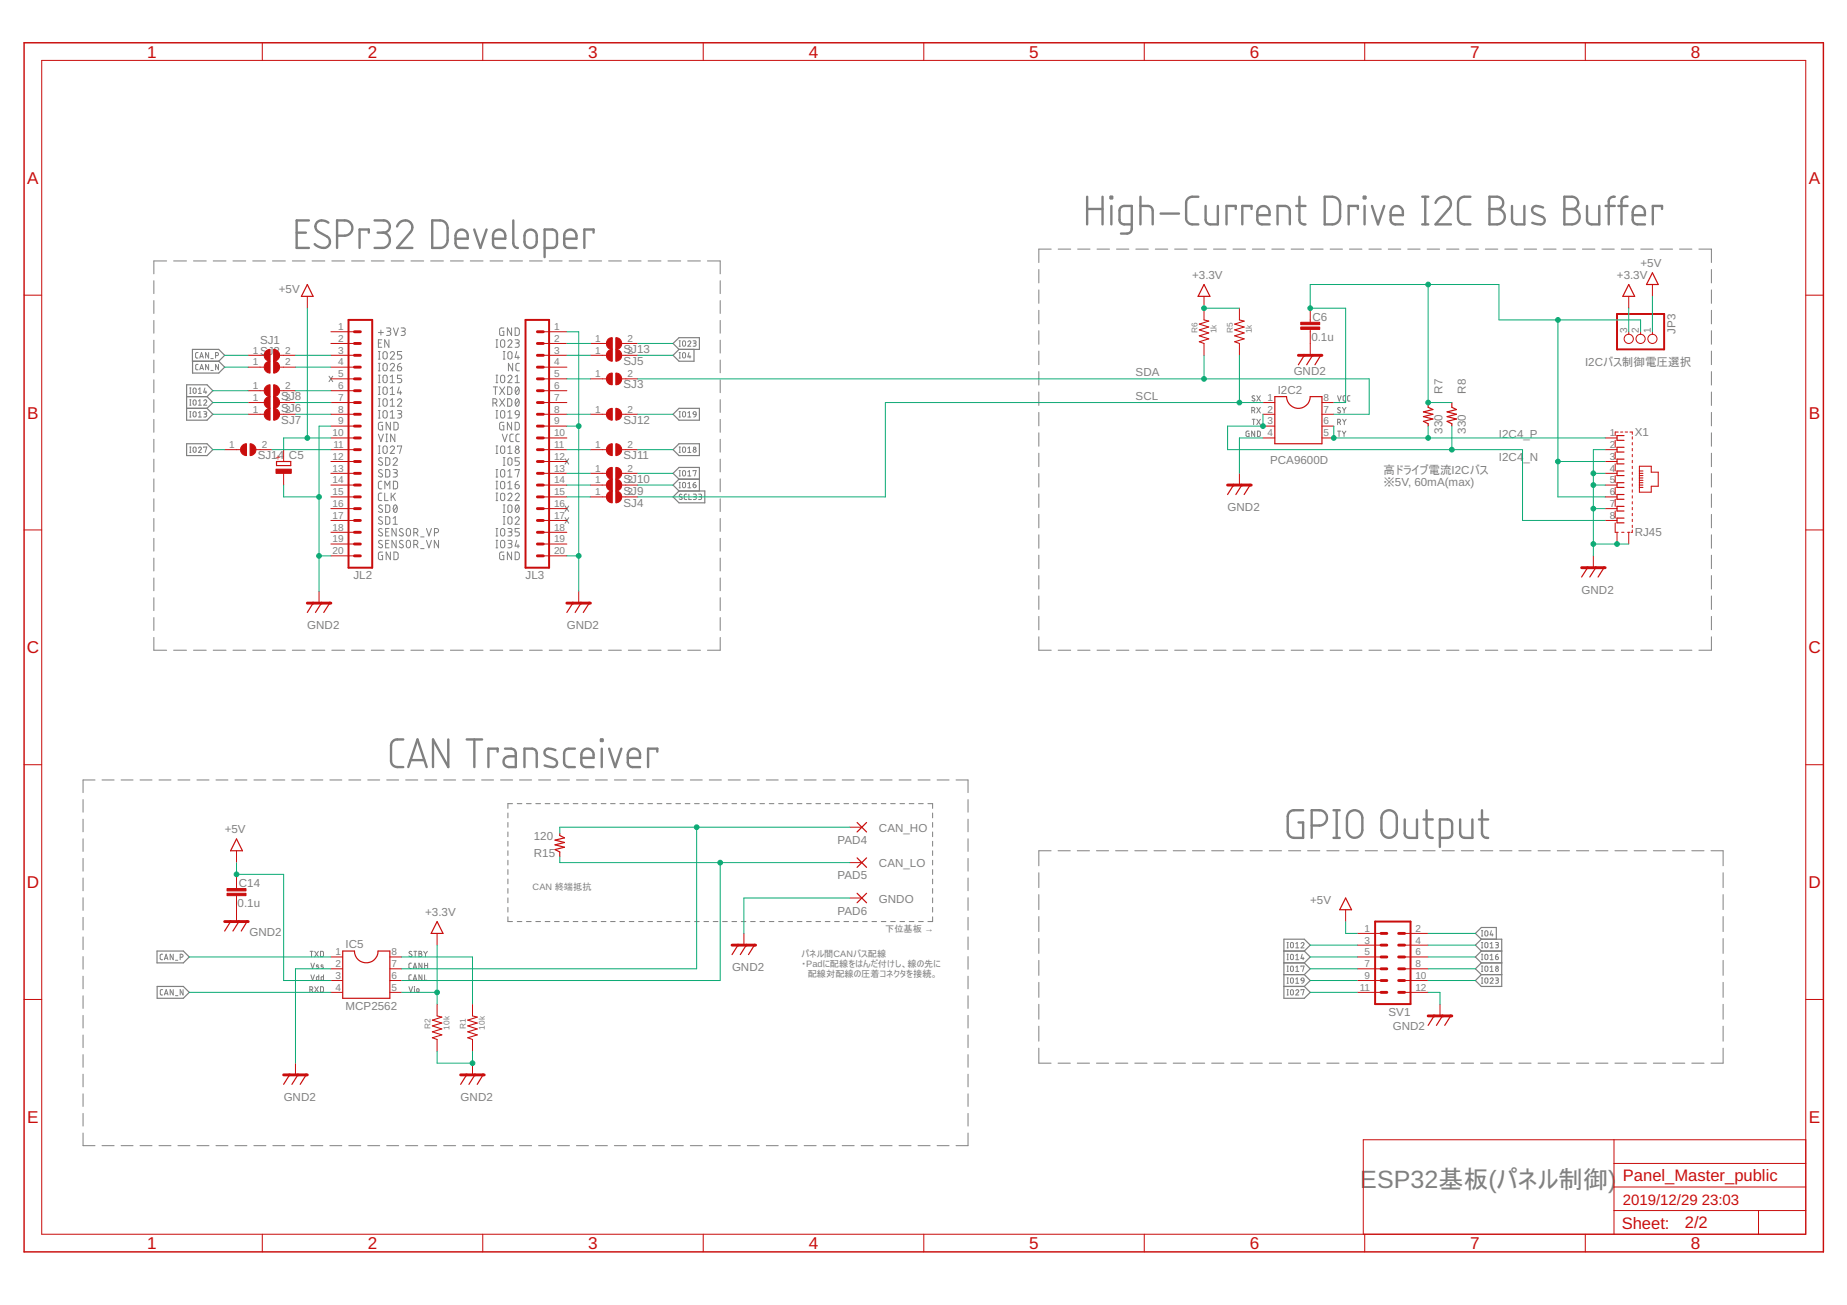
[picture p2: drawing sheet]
<svg xmlns="http://www.w3.org/2000/svg" width="297mm" height="210mm" viewBox="0 0 297 210" stroke-linecap="round" stroke-linejoin="round" font-family="sans-serif">
<defs><g id="words">
<text font-size="4" fill="#808080" x="218.8" y="191">ESP32基板(パネル制御)</text>
<g font-size="2.8" fill="#c90d0c">
<text x="23.7" y="9.3">1</text>
<text x="59.1" y="9.3">2</text>
<text x="94.6" y="9.3">3</text>
<text x="130.1" y="9.3">4</text>
<text x="165.5" y="9.3">5</text>
<text x="201" y="9.3">6</text>
<text x="236.5" y="9.3">7</text>
<text x="271.9" y="9.3">8</text>
<text x="4.4" y="29.6">A</text>
<text x="290.9" y="29.6">A</text>
<text x="4.4" y="67.3">B</text>
<text x="290.9" y="67.3">B</text>
<text x="4.3" y="105.1">C</text>
<text x="290.8" y="105.1">C</text>
<text x="4.3" y="142.8">D</text>
<text x="290.8" y="142.8">D</text>
<text x="4.4" y="180.6">E</text>
<text x="290.9" y="180.6">E</text>
<text x="23.7" y="200.9">1</text>
<text x="59.1" y="200.9">2</text>
<text x="94.6" y="200.9">3</text>
<text x="130.1" y="200.9">4</text>
<text x="165.5" y="200.9">5</text>
<text x="201" y="200.9">6</text>
<text x="236.5" y="200.9">7</text>
<text x="271.9" y="200.9">8</text>
</g>
<g font-size="2.7" fill="#c90d0c">
<text x="261" y="190">Panel_Master_public</text>
<text x="260.8" y="197.7">Sheet:</text>
<text x="271" y="197.6">2/2</text>
</g>
<g font-size="2.4" fill="#c90d0c">
<text x="261" y="193.8">2019/12/29</text>
<text x="273.7" y="193.8">23:03</text>
</g>
<g font-size="1.9" fill="#808080">
<text x="44.9" y="47.1">+5V</text>
<text x="191.7" y="44.8">+3.3V</text>
<text x="260" y="44.8">+3.3V</text>
<text x="263.8" y="42.9">+5V</text>
<text x="211.1" y="51.6">C6</text>
<text x="269.4" y="53.7" transform="rotate(-90 269.4 53.7)">JP3</text>
<text x="41.8" y="55.3">SJ1</text>
<text x="41.8" y="57.2">SJ2</text>
<text x="100.3" y="58.7">SJ5</text>
<text x="100.3" y="56.8">SJ13</text>
<text x="210.9" y="54.8">0.1u</text>
<text x="254.9" y="58.9">I2Cバス制御電圧選択</text>
<text x="45.2" y="64.4">SJ8</text>
<text x="100.3" y="62.5">SJ3</text>
<text x="182.6" y="60.5">SDA</text>
<text x="182.6" y="64.3">SCL</text>
<text x="205.5" y="63.3">I2C2</text>
<text x="208.1" y="60.4">GND2</text>
<text x="232" y="63.3" transform="rotate(-90 232 63.3)">R7</text>
<text x="235.8" y="63.3" transform="rotate(-90 235.8 63.3)">R8</text>
<text x="45.2" y="66.3">SJ6</text>
<text x="45.2" y="68.2">SJ7</text>
<text x="100.3" y="68.2">SJ12</text>
<text x="232" y="69.8" transform="rotate(-90 232 69.8)">330</text>
<text x="235.8" y="69.8" transform="rotate(-90 235.8 69.8)">330</text>
<text x="241.1" y="70.4">I2C4_P</text>
<text x="262.9" y="70.1">X1</text>
<text x="41.4" y="73.8">SJ14 C5</text>
<text x="100.3" y="77.6">SJ10</text>
<text x="100.3" y="73.8">SJ11</text>
<text x="204.3" y="74.7">PCA9600D</text>
<text x="222.5" y="76.2">高ドライブ電流I2Cバス</text>
<text x="241.1" y="74.2">I2C4</text>
<text x="245" y="74.2">_N</text>
<text x="100.3" y="81.6">SJ4</text>
<text x="100.3" y="79.5">SJ9</text>
<text x="197.4" y="82.2">GND2</text>
<text x="222.5" y="78.2">※5V, 60mA(max)</text>
<text x="262.9" y="86.2">RJ45</text>
<text x="56.8" y="93.2">JL2</text>
<text x="84.5" y="93.2">JL3</text>
<text x="254.4" y="95.5">GND2</text>
<text x="49.4" y="101.2">GND2</text>
<text x="91.2" y="101.2">GND2</text>
<text x="36.1" y="134">+5V</text>
<text x="85.8" y="135.1">120</text>
<text x="85.8" y="137.8">R15</text>
<text x="134.7" y="135.8">PAD4</text>
<text x="141.4" y="133.8">CAN_HO</text>
<text x="38.4" y="142.6">C14</text>
<text x="134.7" y="141.5">PAD5</text>
<text x="141.4" y="139.5">CAN_LO</text>
<text x="38.2" y="145.9">0.1u</text>
<text x="68.4" y="147.3">+3.3V</text>
<text x="134.7" y="147.2">PAD6</text>
<text x="141.4" y="145.2">GNDO</text>
<text x="210.7" y="145.4">+5V</text>
<text x="40.1" y="150.5">GND2</text>
<text x="55.6" y="152.5">IC5</text>
<text x="117.7" y="156.2">GND2</text>
<text x="55.6" y="162.5">MCP2562</text>
<text x="223.3" y="163.4">SV1</text>
<text x="224" y="165.7">GND2</text>
<text x="45.6" y="177.1">GND2</text>
<text x="74.1" y="177.1">GND2</text>
</g>
<g font-size="1.6" fill="#808080">
<text x="54.4" y="53.1">1</text>
<text x="89.1" y="53.1">1</text>
<text x="261.7" y="53.5" transform="rotate(-90 261.7 53.5)">3</text>
<text x="263.6" y="53.5" transform="rotate(-90 263.6 53.5)">2</text>
<text x="265.5" y="53.5" transform="rotate(-90 265.5 53.5)">1</text>
<text x="40.7" y="56.9">1</text>
<text x="40.7" y="58.8">1</text>
<text x="45.9" y="56.9">2</text>
<text x="45.9" y="58.8">2</text>
<text x="54.4" y="55">2</text>
<text x="54.4" y="56.9">3</text>
<text x="54.4" y="58.8">4</text>
<text x="89.1" y="55">2</text>
<text x="89.1" y="56.9">3</text>
<text x="89.1" y="58.8">4</text>
<text x="95.7" y="56.9">1</text>
<text x="95.7" y="55">1</text>
<text x="100.9" y="56.9">2</text>
<text x="100.9" y="55">2</text>
<text x="40.7" y="64.5">1</text>
<text x="40.7" y="62.6">1</text>
<text x="45.9" y="64.5">2</text>
<text x="45.9" y="62.6">2</text>
<text x="54.4" y="60.7">5</text>
<text x="54.4" y="62.6">6</text>
<text x="54.4" y="64.5">7</text>
<text x="89.1" y="60.7">5</text>
<text x="89.1" y="62.6">6</text>
<text x="89.1" y="64.5">7</text>
<text x="95.7" y="60.7">1</text>
<text x="100.9" y="60.7">2</text>
<text x="203.9" y="64.5">1</text>
<text x="212.9" y="64.5">8</text>
<text x="40.7" y="66.4">1</text>
<text x="45.9" y="66.4">2</text>
<text x="53.5" y="70.2">10</text>
<text x="54.4" y="66.4">8</text>
<text x="54.4" y="68.3">9</text>
<text x="89.1" y="66.4">8</text>
<text x="89.1" y="68.3">9</text>
<text x="89.1" y="70.2">10</text>
<text x="95.7" y="66.4">1</text>
<text x="100.9" y="66.4">2</text>
<text x="203.9" y="66.4">2</text>
<text x="203.9" y="68.3">3</text>
<text x="203.9" y="70.2">4</text>
<text x="212.9" y="70.2">5</text>
<text x="212.9" y="68.3">6</text>
<text x="212.9" y="66.4">7</text>
<text x="258.9" y="70.2">1</text>
<text x="36.9" y="72.1">1</text>
<text x="42.1" y="72.1">2</text>
<text x="53.5" y="74">12</text>
<text x="53.5" y="75.9">13</text>
<text x="53.5" y="77.8">14</text>
<text x="53.6" y="72.1">11</text>
<text x="89.1" y="72.1">11</text>
<text x="89.1" y="74">12</text>
<text x="89.1" y="75.9">13</text>
<text x="89.1" y="77.8">14</text>
<text x="95.7" y="77.8">1</text>
<text x="95.7" y="75.9">1</text>
<text x="95.7" y="72.1">1</text>
<text x="100.9" y="77.8">2</text>
<text x="100.9" y="75.9">2</text>
<text x="100.9" y="72.1">2</text>
<text x="258.9" y="72.1">2</text>
<text x="258.9" y="74">3</text>
<text x="258.9" y="75.9">4</text>
<text x="258.9" y="77.8">5</text>
<text x="53.5" y="79.7">15</text>
<text x="53.5" y="81.6">16</text>
<text x="53.5" y="83.5">17</text>
<text x="89.1" y="79.7">15</text>
<text x="89.1" y="81.6">16</text>
<text x="89.1" y="83.5">17</text>
<text x="95.7" y="79.7">1</text>
<text x="100.9" y="79.7">2</text>
<text x="258.9" y="79.7">6</text>
<text x="258.9" y="81.6">7</text>
<text x="258.9" y="83.5">8</text>
<text x="53.5" y="85.3">18</text>
<text x="53.5" y="87.2">19</text>
<text x="53.5" y="89.1">20</text>
<text x="89.1" y="85.3">18</text>
<text x="89.1" y="87.2">19</text>
<text x="89.1" y="89.1">20</text>
<text x="219.5" y="149.9">1</text>
<text x="227.6" y="149.9">2</text>
<text x="54" y="153.7">1</text>
<text x="54" y="155.6">2</text>
<text x="63" y="155.6">7</text>
<text x="63" y="153.7">8</text>
<text x="219.5" y="151.8">3</text>
<text x="219.5" y="153.7">5</text>
<text x="219.5" y="155.6">7</text>
<text x="227.6" y="151.8">4</text>
<text x="227.6" y="153.7">6</text>
<text x="227.6" y="155.6">8</text>
<text x="54" y="157.5">3</text>
<text x="54" y="159.3">4</text>
<text x="63" y="159.3">5</text>
<text x="63" y="157.5">6</text>
<text x="218.7" y="159.3">11</text>
<text x="219.5" y="157.5">9</text>
<text x="227.6" y="157.5">10</text>
<text x="227.6" y="159.3">12</text>
</g>
<g font-size="1.5" fill="#808080">
<text x="85.7" y="143.1">CAN 終端抵抗</text>
<text x="142.4" y="149.9">下位基板 →</text>
<text x="128.9" y="154">パネル間CANバス配線</text>
<text x="128.9" y="155.6">・Padに配線をはんだ付けし、線の先に</text>
<text x="129.9" y="157.1">配線対配線の圧着コネクタを接続。</text>
</g>
<g font-size="1.3" fill="#808080">
<text x="192.6" y="53.5" transform="rotate(-90 192.6 53.5)">R6</text>
<text x="195.6" y="53.6" transform="rotate(-90 195.6 53.6)">1k</text>
<text x="198.3" y="53.5" transform="rotate(-90 198.3 53.5)">R5</text>
<text x="201.3" y="53.6" transform="rotate(-90 201.3 53.6)">1k</text>
<text x="69.2" y="165.5" transform="rotate(-90 69.2 165.5)">R2</text>
<text x="72.3" y="165.6" transform="rotate(-90 72.3 165.6)">10k</text>
<text x="74.9" y="165.5" transform="rotate(-90 74.9 165.5)">R1</text>
<text x="78" y="165.6" transform="rotate(-90 78 165.6)">10k</text>
</g>
<text font-size="1.3" fill="#c90d0c" x="45.2" y="73.9" transform="rotate(-90 45.2 73.9)">+</text>
</g></defs>
<g fill="none" stroke="#808080" stroke-width=".38">
<path d="M47.7 37.4h1.5M49.7 35.5h-2v4.4h2M52.8 35.8a1.19 1.19 0 0 0-1.2-.4 1.19 1.19 0 0 0-.9 1 1.05 1.05 0 0 0 .5 .9l1.4 .7a1.04 1.04 0 0 1 .3 1.5 1.04 1.04 0 0 1-1.5 .3l-.8-.5M54.2 37.9a2.38 2.38 0 0 0 2.1-.3 1.22 1.22 0 0 0 .3-1.4 1.22 1.22 0 0 0-1.2-.7h-1.2v4.4M59.3 37.4v-.5h-1.5v3M60.2 35.5h1.5a.98 .98 0 0 1 1 .9 .98 .98 0 0 1-1 1h-1M61.5 37.4a1.23 1.23 0 0 1 1.2 1.3 1.23 1.23 0 0 1-1.2 1.2h-1.3M63.9 36.4a1.21 1.21 0 0 1 1.6-.9 1.21 1.21 0 0 1 .6 1.7l-2.2 2.7h2.4M69.5 35.5a2.42 2.42 0 0 1 2 .2l.4 .5 .1 .5v2l-.1 .5a1.16 1.16 0 0 1-1.1 .7h-1.3zM73.3 38.4h1.9a1.06 1.06 0 0 0-.3-1.2 1.06 1.06 0 0 0-1.3 0l-.2 .2a3 3 0 0 0-.1 2 .71 .71 0 0 0 .7 .5h1.2M76.3 36.9l1 3 1-3M79.3 38.4h2a1.05 1.05 0 0 0-.5-1.3 1.05 1.05 0 0 0-1.4 .3 3.5 3.5 0 0 0-.1 2 .71 .71 0 0 0 .7 .5h1.3"/>
<path d="M82.5 35.5v3.6a.74 .74 0 0 0 .8 .8M84.7 37.2a.99 .99 0 0 1 1-.2 .99 .99 0 0 1 .6 .9 1.74 1.74 0 0 1-.3 1.7 .99 .99 0 0 1-1.1 .2 .99 .99 0 0 1-.6-.9 1.74 1.74 0 0 1 .4-1.7zM87.6 39.9h1.2a.73 .73 0 0 0 .8-.8v-1.4a.77 .77 0 0 0-.8-.8h-1.2v4.5M90.7 38.4h2a1.05 1.05 0 0 0-.6-1.4 1.05 1.05 0 0 0-1.3 .6l-.1 1.5a.7 .7 0 0 0 .8 .8h1.2M95.5 37.4v-.5h-1.5v3M174.8 31.6v4.5M174.8 33.6h2.5M177.3 31.6v4.5M178.6 31.6h.3v.3h-.3zM178.7 33.1v3M182 36.1h-1.2a.74 .74 0 0 1-.8-.8v-1.4a.73 .73 0 0 1 .8-.8h1.2v3.7a.74 .74 0 0 1-.7 .8h-1M183.4 33.1h1.2a.74 .74 0 0 1 .8 .8v2.2"/>
<path d="M183.4 31.6v4.5M186.6 34.4h3M192.7 31.6a1.75 1.75 0 0 0-1.6 .3l-.3 .5v2.7a1.01 1.01 0 0 0 .9 1h1M193.9 33.1v2.2a.74 .74 0 0 0 .7 .8h1.3v-3M198.7 33.6v-.5h-1.4v3M201.3 33.6v-.5h-1.5v3M202.2 34.6h2a1.06 1.06 0 0 0-.4-1.2 1.06 1.06 0 0 0-1.3 0l-.1 .2a3.3 3.3 0 0 0-.2 2 .73 .73 0 0 0 .7 .5h1.3M205.5 36.1v-3h1.2a.77 .77 0 0 1 .7 .8v2.2M208.5 33.1h1.5M209 31.6v3.7a.79 .79 0 0 0 1 .8M213 31.6a2.6 2.6 0 0 1 2.1 .3 1.25 1.25 0 0 1 .4 1v2.2a1.23 1.23 0 0 1-1.2 1h-1.3zM218.4 33.6v-.5h-1.5v3"/>
<path d="M219.3 31.6h.3v.3h-.3zM219.5 33.1v3M220.6 33.1l1 3 1-3M223.6 34.6h2a1.06 1.06 0 0 0-.3-1.2 1.06 1.06 0 0 0-1.3 0l-.2 .2a3 3 0 0 0-.1 2 .79 .79 0 0 0 .7 .5h1.2M228.7 31.6h1M228.7 36.1h1M229.2 31.6v4.5M230.9 32.6a1.24 1.24 0 0 1 1.4-1 1.24 1.24 0 0 1 1 1.4l-.2 .4-2.2 2.7h2.4M236.5 31.6a1.84 1.84 0 0 0-1.7 .3l-.3 .7v2.5a1.01 1.01 0 0 0 1 1h1M239.5 31.6h1.3a.98 .98 0 0 1 1 1 .98 .98 0 0 1-1 1 1.24 1.24 0 0 1 1.2 1.3 1.24 1.24 0 0 1-1.2 1.2h-1.3zM239.5 33.6h1.3M243.2 33.1v2.2a.74 .74 0 0 0 .7 .8h1.3v-3"/>
<path d="M248.2 33.4l-.4-.1a1.04 1.04 0 0 0-1.3 .1 .62 .62 0 0 0 .3 1l1.2 .5a.64 .64 0 0 1 .4 .7 .64 .64 0 0 1-.6 .5l-1.4-.3M251.6 31.6h1.2a.98 .98 0 0 1 1 1 .98 .98 0 0 1-1 1 1.24 1.24 0 0 1 1.2 1.3 1.24 1.24 0 0 1-1.2 1.2h-1.2zM251.6 33.6h1.2M255.2 33.1v2.2a.7 .7 0 0 0 .8 .8h1.2v-3M258.2 33.1h1.5M259.7 31.6a.79 .79 0 0 0-1 .8v3.7M260.3 33.1h1.4M261.7 31.6a.79 .79 0 0 0-.9 .8v3.7M262.6 34.6h1.9a1.06 1.06 0 0 0-.3-1.2 1.06 1.06 0 0 0-1.3 0l-.2 .2a3.3 3.3 0 0 0-.1 2 .73 .73 0 0 0 .7 .5h1.2M267.3 33.6v-.5h-1.5v3M64.9 118.9h-1a1.01 1.01 0 0 0-1 1v2.5a1.01 1.01 0 0 0 1 1h1M72.1 118.9v4.5l-2.5-4.5v4.5"/>
<path d="M75.1 118.9h2.4M76.3 118.9v4.5M96.6 118.9h.3v.3h-.3zM65.7 123.4l1.4-4.5 1.5 4.5M66 122.3h2.2M80 120.9v-.5h-1.5v3M81.2 120.4h1a.73 .73 0 0 1 .8 .8v2.2h-1.2a.87 .87 0 0 1-.8-.9 .87 .87 0 0 1 .8-.9h1.2M84.3 123.4v-3h1.3a.73 .73 0 0 1 .7 .8v2.2M89.3 120.6l-.3-.1a1.12 1.12 0 0 0-1.3 .2 .64 .64 0 0 0 .3 .9l1.2 .5a.65 .65 0 0 1 .4 .8 .65 .65 0 0 1-.7 .5l-1.3-.3M92.5 120.4h-1a.73 .73 0 0 0-.8 .8v1.4a.77 .77 0 0 0 .8 .8h1M93.5 121.9h2a1.06 1.06 0 0 0-.4-1.2 1.06 1.06 0 0 0-1.3-.1l-.1 .3a3 3 0 0 0-.2 2 .77 .77 0 0 0 .7 .5h1.3M96.8 120.4v3"/>
<path d="M98 120.4l.9 3 1-3M101 121.9h1.9a1.06 1.06 0 0 0-.3-1.2 1.06 1.06 0 0 0-1.3-.1l-.2 .3a3 3 0 0 0-.1 2 .77 .77 0 0 0 .7 .5h1.2M105.7 120.9v-.5h-1.5v3M209.6 130.3h-1.5a.98 .98 0 0 0-1 1v2.5a1.01 1.01 0 0 0 1 1h1.5v-2.5h-.8M210.9 132.8a2.31 2.31 0 0 0 2.1-.3 1.23 1.23 0 0 0 .3-1.4 1.23 1.23 0 0 0-1.1-.8h-1.3v4.5M214.5 134.8h1M214.5 130.3h1M215 130.3v4.5M216.9 130.7a1.25 1.25 0 0 1 1.4-.3 1.25 1.25 0 0 1 .8 1.2v1.9a1.24 1.24 0 0 1-1.2 1.3 1.24 1.24 0 0 1-1.3-1.3v-1.9zM222.5 130.7a1.25 1.25 0 0 1 1.3-.3 1.25 1.25 0 0 1 .8 1.2v1.9a1.24 1.24 0 0 1-1.2 1.3 1.24 1.24 0 0 1-1.2-1.3v-1.9zM225.9 131.8v2.2a.73 .73 0 0 0 .8 .8h1.2v-3M228.9 131.8h1.5"/>
<path d="M229.4 130.3v3.7a.79 .79 0 0 0 1 .8M231.6 134.8h1.2a.74 .74 0 0 0 .7-.8v-1.5a.7 .7 0 0 0-.7-.7h-1.2v4.4M234.8 131.8v2.2a.77 .77 0 0 0 .8 .8h1.2v-3M237.8 131.8h1.5M238.3 130.3v3.7a.82 .82 0 0 0 1 .8"/>
</g>
<g fill="none" stroke="#808080" stroke-width=".16">
<path d="M24.7 45.1v2.1M24.7 48.3v2.1M24.7 51.5v2.1M24.7 54.7v2.1M24.7 57.9v2.1M26.8 42h-2.1v2M27.9 42h2.1M31.1 42h2.1M31.9 56.7h-.3l-.1 .2v.6l.4 .1M31.9 58.6h-.3l-.1 .2v.6l.4 .1M32.1 57.6l.3-.9 .3 .9M32.1 59.5l.3-.9 .3 .9"/>
<path d="M32.2 57.4h.4M32.2 59.3h.4M33.5 56.7v.9l-.4-.9v.9M33.5 58.6v.9l-.4-.9v.9M33.9 57.7h.4M33.9 59.6h.4M34.3 42h2M34.7 57.2h.2a.24 .24 0 0 0 .2-.3 .24 .24 0 0 0-.2-.2h-.2v.9M35.1 58.6v.9l-.4-.9v.9M37.5 42h2M40.6 42h2.1M43.8 42h2.1"/>
<path d="M47 42h2.1M50.2 42h2M53.4 42h2M56.5 42h2.1M59.7 42h2.1M60.9 55.2h.4M60.9 59.6h.2M60.9 58.4h.2M60.9 57.8h.2M60.9 56.5h.2M60.9 53.5h.8M61 56.5v1.3"/>
<path d="M61 58.4v1.2M61.3 53.1v.8M61.4 54.7h-.5v1.2h.5M61.6 58.6a.34 .34 0 0 1 .4-.2 .34 .34 0 0 1 .3 .4v.5a.34 .34 0 0 1-.4 .4 .34 .34 0 0 1-.3-.4zM61.6 56.7l.2-.1a.34 .34 0 0 1 .5 .3v.5a.34 .34 0 0 1-.4 .3 .34 .34 0 0 1-.3-.3zM62.2 52.7l.5 .1 .1 .2-.1 .3h-.4M62.5 53.3a.33 .33 0 0 1 .4 .3 .33 .33 0 0 1-.4 .4h-.3M62.5 54.7v1.2l-.6-1.2v1.2M62.8 58.7a.33 .33 0 0 1 .4-.2 .33 .33 0 0 1 .1 .5l-.5 .6h.6M62.8 56.8a.33 .33 0 0 1 .4-.2 .33 .33 0 0 1 .1 .5l-.5 .7h.6M62.9 42h2.1M63.3 52.7l.4 1.3 .4-1.3"/>
<path d="M63.9 59h.4a.33 .33 0 0 1 .3 .4 .33 .33 0 0 1-.4 .2 .33 .33 0 0 1-.3-.3zM64.5 58.4l-.5 .3-.1 .3M64.5 52.7l.5 .1 .2 .2-.1 .2-.5 .1M64.6 56.5h-.7v.6h.4a.34 .34 0 0 1 .3 .3 .34 .34 0 0 1-.3 .4h-.4M64.8 53.3a.33 .33 0 0 1 .4 .3 .33 .33 0 0 1-.4 .4h-.3M66.1 42h2M69.3 42h2M72.4 42h2.1M75.6 42h2.1M78.8 42h2.1M79.8 55.9h.3M79.8 54.7h.3"/>
<path d="M79.9 54.7v1.2M80.6 54.7a.34 .34 0 0 1 .4 0 .34 .34 0 0 1 .2 .3v.5a.34 .34 0 0 1-.4 .4 .34 .34 0 0 1-.3-.4v-.5zM80.9 57.8h.3M80.9 56.5h.3M81 52.7l-.6 .2-.1 .8 .2 .3h.5v-.7h-.2M81.1 56.5v1.3M81.7 54.9a.33 .33 0 0 1 .5-.2 .33 .33 0 0 1 .1 .5l-.6 .7h.6M81.7 56.7l.2-.1a.33 .33 0 0 1 .4 .3v.5a.33 .33 0 0 1-.3 .4 .33 .33 0 0 1-.3-.4zM82 42h2M82.3 52.7v1.3l-.7-1.3v1.3M82.4 58.4v1.2l-.6-1.2v1.2M82.8 52.7l.5 .1 .2 .2v.6l-.2 .3-.5 .1z"/>
<path d="M82.8 54.7h.6l.1 .2-.1 .3h-.4M83.1 56.5l-.3 1h.7M83.2 55.2a.34 .34 0 0 1 .3 .3 .34 .34 0 0 1-.3 .4h-.4M83.3 57.2v.6M83.5 58.4l-.4 .1-.1 .2v.8l.1 .1h.4M85.2 42h2M88.3 42h2.1M91.5 42h2.1M94.7 42h2.1M97.9 42h2M101 42h2.1M104.2 42h2.1"/>
<path d="M107.4 42h2.1M109.2 57.6h.2M109.2 56.7h.2M109.2 55.7h.2M109.2 54.8h.2M109.3 54.8v.9M109.3 56.7v.9M109.8 56.8a.25 .25 0 0 1 .3-.1 .25 .25 0 0 1 .2 .3v.3a.24 .24 0 0 1-.3 .3 .24 .24 0 0 1-.2-.3zM109.9 54.8a.25 .25 0 0 1 .4 .3v.4a.24 .24 0 0 1-.3 .2 .24 .24 0 0 1-.2-.2zM110.6 42h2M110.6 55a.24 .24 0 0 1 .4-.2 .24 .24 0 0 1 0 .4l-.4 .5h.5M110.8 56.7l-.2 .7h.5"/>
<path d="M111 57.2v.4M111.5 54.8l.4 .1v.3h-.3M111.7 55.2l.2 .1v.3l-.4 .1M113.8 42h2v2M115.8 45.1v2.1M115.8 48.3v2.1M115.8 51.5v2.1M115.8 54.7v2.1M115.8 57.9v2.1M167.1 43.3v2.2M167.1 46.6v2.2M167.1 49.9v2.2"/>
<path d="M167.1 53.2v2.2M167.1 56.5v2.2M167.1 59.8v2.1M169.1 40.1h-2v2.1M170.2 40.1h2M173.3 40.1h2M176.4 40.1h2M179.6 40.1h1.9M182.7 40.1h2M185.8 40.1h2M188.9 40.1h2M192 40.1h2"/>
<path d="M195.2 40.1h2M198.3 40.1h2M201.4 40.1h2M204.5 40.1h2M207.6 40.1h2.1M210.8 40.1h2M213.9 40.1h2M217 40.1h2M220.2 40.1h1.9M223.3 40.1h2M226.4 40.1h2M229.5 40.1h2"/>
<path d="M232.6 40.1h2M235.8 40.1h2M238.9 40.1h2M242 40.1h2M245.1 40.1h2M248.2 40.1h2.1M251.4 40.1h2M254.5 40.1h2M257.6 40.1h2M260.7 40.1h2M263.9 40.1h2M267 40.1h2"/>
<path d="M270.1 40.1h2M273.2 40.1h2v2.1M275.2 43.3v2.2M275.2 46.6v2.2M275.2 49.9v2.2M275.2 53.2v2.2M275.2 56.5v2.2M275.2 59.8v2.1M24.7 61.1v2.1M24.7 64.3v2M24.7 67.5v2M24.7 70.7v2"/>
<path d="M24.7 73.9v2M24.7 77v2.1M30.5 72.8h.2M30.5 71.9h.2M30.5 67.1h.2M30.5 66.2h.2M30.5 65.2h.2M30.5 64.3h.2M30.5 63.3h.2M30.5 62.4h.2M30.6 62.4v.9M30.6 64.3v.9"/>
<path d="M30.6 66.2v.9M30.6 71.9v.9M31.1 72l.2-.1 .2 .1v.6a.25 .25 0 0 1-.3 .2 .25 .25 0 0 1-.1-.3zM31.1 66.3l.2-.1 .2 .1v.7a.25 .25 0 0 1-.3 .1 .25 .25 0 0 1-.1-.3zM31.1 62.5a.24 .24 0 0 1 .3-.1 .24 .24 0 0 1 .1 .3v.5a.25 .25 0 0 1-.3 .1 .25 .25 0 0 1-.1-.3zM31.2 64.3l.3 .1v.5l-.1 .3h-.2l-.1-.3v-.4zM31.9 72.1a.23 .23 0 0 1 .4-.2 .23 .23 0 0 1 0 .4l-.4 .5h.5M31.9 67.1h.5M31.9 66.4l.3-.2v.9M31.9 62.6l.3-.2v.9M31.9 64.5l.3-.2v.9M31.9 65.2h.5"/>
<path d="M31.9 63.3h.5M32.8 66.2l.4 .1-.1 .3h-.2M32.8 64.5a.24 .24 0 0 1 .3-.2 .24 .24 0 0 1 .1 .4l-.4 .5h.5M32.8 72v-.1h.5l-.3 .9M33 62.4l-.2 .7h.5M33 66.6l.2 .1v.3l-.4 .1M33.1 62.9v.4M52.9 60.5l.6 .9M53.5 60.5l-.6 .9M60.9 72.9h.2M60.9 71.7h.2M60.9 69.8l.4 1.2 .4-1.2"/>
<path d="M60.9 67.2h.2M60.9 66h.2M60.9 65.3h.2M60.9 64.1h.2M60.9 63.5h.2M60.9 62.2h.2M60.9 61.6h.2M60.9 60.3h.2M61 60.3v1.3M61 62.2v1.3M61 64.1v1.2M61 66v1.2"/>
<path d="M61 71.7v1.2M61.4 79.3l-.4 .1-.1 .2v.8l.1 .1h.4M61.4 77.4h-.4l-.1 .3v.8l.1 .1h.4M61.5 75.6a.31 .31 0 0 0-.5 0 .31 .31 0 0 0 0 .4l.4 .2a.33 .33 0 0 1-.1 .5 .33 .33 0 0 1-.4-.1M61.5 73.7a.31 .31 0 0 0-.5 0 .31 .31 0 0 0 0 .4l.4 .2a.33 .33 0 0 1-.1 .6 .33 .33 0 0 1-.4-.2M61.5 67.9h-.4l-.2 .2v.8l.1 .2 .5 .1v-.7h-.2M61.6 62.4l.2-.1a.34 .34 0 0 1 .5 .3v.5a.34 .34 0 0 1-.4 .3 .34 .34 0 0 1-.3-.3zM61.7 71.8a.34 .34 0 0 1 .6 .3l-.1 .6a.33 .33 0 0 1-.3 .2 .33 .33 0 0 1-.3-.3v-.5zM61.7 66.1a.34 .34 0 0 1 .4 0 .34 .34 0 0 1 .2 .3v.5a.34 .34 0 0 1-.4 .4 .34 .34 0 0 1-.3-.4v-.7zM61.7 64.2a.34 .34 0 0 1 .4 0 .34 .34 0 0 1 .2 .3v.5a.34 .34 0 0 1-.4 .3 .34 .34 0 0 1-.3-.3v-.7zM61.7 60.4a.34 .34 0 0 1 .4 0 .34 .34 0 0 1 .2 .3v.5a.34 .34 0 0 1-.4 .4 .34 .34 0 0 1-.3-.4v-.7zM61.9 79.3v1.2h.5"/>
<path d="M61.9 78.6v-1.2l.4 .7 .4-.7v1.2M62 75.5h.5l.2 .2v.8l-.2 .2h-.5zM62 73.6h.5l.2 .2v.8l-.3 .2h-.4zM62.1 71h.2M62.1 69.8h.2M62.2 69.8v1.2M62.8 72a.33 .33 0 0 1 .4-.3 .33 .33 0 0 1 .1 .6l-.5 .6h.6M62.8 67.2h.6M62.8 66.3l.3-.3v1.2M62.8 60.6l.3-.3v1.3M62.8 62.5l.3-.3v1.3M62.8 64.4l.3-.3v1.2"/>
<path d="M62.8 65.3h.6M62.8 63.5h.6M62.8 61.6h.6M62.8 67.9v1.3l-.7-1.3v1.3M62.9 79.3v1.2M63.2 79.8l.4 .7M63.2 75.5h.6l.1 .2-.1 .3-.4 .1M63.2 73.9a.33 .33 0 0 1 .5-.3 .33 .33 0 0 1 .1 .6l-.6 .6h.7M63.3 77.4h.3l.3 .2v.8l-.2 .2h-.4zM63.4 67.9h.4l.2 .2v.8l-.3 .3h-.3zM63.5 69.8v1.2l-.7-1.2v1.2M63.6 76.1a.34 .34 0 0 1 .3 .3 .34 .34 0 0 1-.3 .3h-.4"/>
<path d="M63.6 79.3l-.7 .8M63.9 66l.6 .1 .1 .2-.1 .2-.4 .1M63.9 64.4a.33 .33 0 0 1 .5-.3 .33 .33 0 0 1 .1 .6l-.6 .6h.7M63.9 71.9v-.2h.7l-.3 1.2M64.2 62.2l-.3 1h.7M64.3 66.6h.1a.33 .33 0 0 1 .2 .4 .33 .33 0 0 1-.3 .2h-.4M64.4 62.9v.6M64.6 60.3h-.7v.6h.4a.34 .34 0 0 1 .3 .3 .34 .34 0 0 1-.3 .4h-.4M79.3 64.8h.3a.34 .34 0 0 0 .3-.3 .34 .34 0 0 0-.3-.4h-.3v1.2M79.3 62.2h.7M79.7 62.2v1.3M79.7 64.8l.2 .5"/>
<path d="M79.8 72.9h.3M79.8 71.7h.3M79.8 79.3h.3M79.8 78.6h.3M79.8 77.4h.3M79.8 75.5h.3M79.8 76.7h.3M79.8 67.2h.3M79.8 66h.3M79.8 61.6h.3M79.8 60.3h.3M79.9 60.3v1.3"/>
<path d="M79.9 66v1.2M79.9 71.7v1.2M79.9 75.5v1.2M79.9 77.4v1.2M79.9 79.3v1.2M80.3 62.2l.9 1.3M80.3 64.1l.9 1.2M80.6 60.4a.34 .34 0 0 1 .4 0 .34 .34 0 0 1 .2 .3v.5a.34 .34 0 0 1-.4 .4 .34 .34 0 0 1-.3-.4v-.5zM80.6 66.1a.34 .34 0 0 1 .4 0 .34 .34 0 0 1 .2 .3v.5a.34 .34 0 0 1-.4 .4 .34 .34 0 0 1-.3-.4v-.5zM80.6 71.8a.34 .34 0 0 1 .4 0 .34 .34 0 0 1 .2 .3v.6a.34 .34 0 0 1-.4 .2 .34 .34 0 0 1-.3-.3v-.5zM80.6 75.6a.34 .34 0 0 1 .4-.1 .34 .34 0 0 1 .2 .4v.5a.34 .34 0 0 1-.4 .3 .34 .34 0 0 1-.3-.3v-.5zM80.6 77.5l.2-.1a.33 .33 0 0 1 .4 .3v.6a.34 .34 0 0 1-.4 .3 .34 .34 0 0 1-.3-.3v-.6z"/>
<path d="M80.6 79.4l.2-.1a.33 .33 0 0 1 .4 .4v.5a.34 .34 0 0 1-.4 .3 .34 .34 0 0 1-.3-.3v-.5zM80.8 69.8l.4 1.2 .4-1.2M80.9 73.6h.3M80.9 74.8h.3M81 67.9h-.4l-.2 .2-.1 .8 .2 .2 .5 .1v-.7h-.2M81.1 73.6v1.2M81.2 62.2l-.9 1.3M81.2 64.1l-.9 1.2M81.6 62.2l.5 .1 .2 .3v.6l-.3 .3h-.4zM81.6 64.1l.5 .1 .2 .1v.7l-.2 .3h-.5zM81.7 60.6a.33 .33 0 0 1 .5-.2 .33 .33 0 0 1 .1 .5l-.6 .7h.6M81.7 79.6a.33 .33 0 0 1 .5-.3 .33 .33 0 0 1 .1 .6l-.6 .6h.6"/>
<path d="M81.7 72.9h.6M81.7 78.6h.6M81.7 76.7h.6M81.7 67.2h.6M81.7 66.3l.3-.3v1.2M81.7 72l.3-.3v1.2M81.7 75.8l.3-.3v1.2M81.7 77.7l.3-.3v1.2M81.8 73.7l.1-.1a.33 .33 0 0 1 .4 .4v.5a.33 .33 0 0 1-.3 .3 .33 .33 0 0 1-.3-.3v-.7zM82.3 67.9v1.3l-.7-1.3v1.3M82.5 69.8h-.3l-.2 .3v.8l.2 .1h.3M82.8 67.9h.5l.2 .4v.6l-.3 .3h-.4z"/>
<path d="M82.8 78h.4a.34 .34 0 0 1 .3 .3 .34 .34 0 0 1-.3 .3 .34 .34 0 0 1-.4-.3zM82.8 79.6a.33 .33 0 0 1 .5-.3 .33 .33 0 0 1 .1 .6l-.6 .6h.7M82.8 75.6v-.1h.7l-.3 1.2M82.8 61.6h.7M82.8 60.6l.4-.3v1.3M83 66.1a.34 .34 0 0 1 .3 0 .34 .34 0 0 1 .2 .3v.3h-.5l-.2-.3zM83 62.3l.2-.1a.73 .73 0 0 1 0 1.3 .76 .76 0 0 1-.2-1.2zM83 64.2l.2-.1a.71 .71 0 0 1 0 1.2 .75 .75 0 0 1-.2-1.1zM83.4 77.4l-.3 .1-.3 .5M83.4 62.5l-.5 .7M83.4 64.4l-.5 .7M83.5 66.7l-.1 .3-.4 .2"/>
<path d="M83.5 69.8l-.4 .1-.1 .2v.8l.1 .1h.4M83.5 73.6h-.7v.6h.4a.34 .34 0 0 1 .3 .3 .34 .34 0 0 1-.3 .3h-.4M90.9 73.8l.6 .9M91.5 73.8l-.6 .9M109.2 72.8h.2M109.2 71.9h.2M109.2 67.1h.2M109.2 66.2h.2M109.2 78.5h.2M109.2 77.6h.2M109.2 76.6h.2M109.2 75.7h.2"/>
<path d="M109.3 66.2v.9M109.3 71.9v.9M109.3 75.7v.9M109.3 77.6v.9M109.7 79.6l-.4-.1-.1 .2 .4 .3 .1 .3h-.2l-.3-.1M109.8 77.7l.1-.1a.25 .25 0 0 1 .4 .2v.4a.24 .24 0 0 1-.3 .3 .24 .24 0 0 1-.2-.3zM109.8 72l.1-.1a.25 .25 0 0 1 .4 .2v.4a.24 .24 0 0 1-.3 .3 .24 .24 0 0 1-.2-.3zM109.8 66.3l.1-.1a.25 .25 0 0 1 .4 .2v.4a.24 .24 0 0 1-.3 .3 .24 .24 0 0 1-.2-.3zM109.9 75.7a.25 .25 0 0 1 .4 .2v.4a.24 .24 0 0 1-.3 .3 .24 .24 0 0 1-.2-.3zM110.4 79.5h-.2l-.2 .2 .1 .6h.3M110.6 72.8h.5M110.6 67.1h.5"/>
<path d="M110.6 78.5h.5M110.6 77.8l.3-.2v.9M110.6 66.4l.3-.2v.9M110.6 72.1l.3-.2v.9M110.6 75.9l.3-.2v.9M110.6 76.6h.5M110.8 79.5v.8h.4M111.5 78h.3a.25 .25 0 0 1 .2 .3 .25 .25 0 0 1-.3 .2 .25 .25 0 0 1-.2-.3zM111.5 75.8v-.1h.5l-.3 .9M111.5 79.5h.4l.1 .2-.1 .1-.3 .1M111.5 66.3l.1-.1a.23 .23 0 0 1 .2 0 .23 .23 0 0 1 .2 .2v.3h-.3l-.2-.1zM111.7 79.9a.23 .23 0 0 1 .3 .2 .23 .23 0 0 1-.3 .2h-.2"/>
<path d="M111.9 77.6l-.3 .1-.1 .3M112 66.7l-.2 .3-.2 .1M112.4 79.5l.4 .1v.2l-.3 .1M112.6 79.9a.23 .23 0 0 1 .2 .2 .23 .23 0 0 1-.2 .2h-.2M115.8 61.1v2.1M115.8 64.3v2M115.8 67.5v2M115.8 70.7v2M115.8 73.9v2M115.8 77v2.1M167.1 63.1v2.1M167.1 66.3v2.2"/>
<path d="M167.1 69.6v2.2M167.1 72.9v2.2M167.1 76.2v2.1M167.1 79.5v2.1M200.9 69.3l-.5 .1v.6l.1 .2h.4v-.5h-.2M201.3 66h.4l.1-.3-.5-.2v.9M201.4 67.4h.4M201.6 67.4v.9M201.6 66l.2 .4M201.8 63.7h-.3l-.1 .1 .4 .4v.2l-.2 .1-.3-.1M201.8 69.3v.9l-.5-.9v.9M202.1 63.6l.6 .9"/>
<path d="M202.1 67.4l.6 .9M202.1 65.5l.6 .9M202.2 69.3l.5 .1-.1 .8h-.4zM202.7 63.6l-.6 .9M202.7 67.4l-.6 .9M202.7 65.5l-.6 .9M215.1 67.9h.4a.24 .24 0 0 0 .1-.3 .24 .24 0 0 0-.3-.2h-.2v.9M215.1 69.3h.5M215.1 63.6l.3 .9 .3-.9M215.3 69.3v.9M215.4 67.9l.2 .4M215.5 65.6l-.2-.1-.2 .2 .5 .4v.2l-.2 .1-.3-.1"/>
<path d="M215.9 69.3l.3 .4M215.9 65.5l.3 .5M215.9 67.4l.3 .4M216.2 69.7v.5M216.2 66v.4M216.2 67.8v.5M216.4 63.6l-.3 .1-.1 .1v.6l.4 .1M216.5 69.3l-.3 .4M216.5 65.5l-.3 .5M216.5 67.4l-.3 .4M217.1 63.6l-.3 .1-.1 .1v.6l.4 .1M275.2 63.1v2.1"/>
<path d="M275.2 66.3v2.2M275.2 69.6v2.2M275.2 72.9v2.2M275.2 76.2v2.1M275.2 79.5v2.1M24.7 80.2v2.1M24.7 83.4v2.1M24.7 86.6v2M24.7 89.8v2M24.7 93v2M24.7 96.1v2.1M24.7 99.3v2.1"/>
<path d="M61.5 87a.31 .31 0 0 0-.5-.1 .31 .31 0 0 0 0 .5l.4 .2a.33 .33 0 0 1-.1 .5 .33 .33 0 0 1-.4-.2M61.5 85.1a.31 .31 0 0 0-.5-.1 .31 .31 0 0 0 0 .5l.4 .2a.3 .3 0 0 1 0 .5 .3 .3 0 0 1-.4-.1l-.1-.1M61.5 83.2l-.4-.1-.2 .3v.1l.5 .3a.33 .33 0 0 1-.1 .5 .33 .33 0 0 1-.4-.1M61.5 81.3a.31 .31 0 0 0-.5-.1 .31 .31 0 0 0 0 .5l.4 .2a.33 .33 0 0 1-.1 .5 .33 .33 0 0 1-.4-.1M61.5 88.8h-.4l-.2 .1v.8l.1 .3h.5v-.7h-.2M62 83.1h.4l.3 .2v.8l-.2 .2h-.5zM62 81.2h.5l.2 .2v.8l-.2 .2h-.5zM62 87.4h.4M62 85.6h.4M62.6 86.9h-.6v1.2h.6M62.6 85h-.6v1.2h.6M62.8 88.8v1.2l-.7-1.2v1.2"/>
<path d="M63.2 84.3h.7M63.2 83.4l.4-.3v1.2M63.4 88.8h.3l.3 .2v.8l-.3 .2h-.3zM63.4 81.3l.2-.1a.71 .71 0 0 1 0 1.2 .77 .77 0 0 1-.2-1.1zM63.7 85v1.2l-.7-1.2v1.2M63.7 86.9v1.2l-.7-1.2v1.2M63.8 81.5l-.5 .6M64.8 87a.31 .31 0 0 0-.5 0 .31 .31 0 0 0 .1 .4l.3 .2a.33 .33 0 0 1 0 .5 .33 .33 0 0 1-.5-.2M64.8 85.1a.3 .3 0 0 0-.4 0 .3 .3 0 0 0 0 .4l.3 .2a.3 .3 0 0 1 .1 .5 .3 .3 0 0 1-.5-.1l-.1-.1M65.4 85.2a.34 .34 0 0 1 .4-.2 .34 .34 0 0 1 .2 .3v.6a.34 .34 0 0 1-.3 .3 .34 .34 0 0 1-.4-.3zM65.5 87a.34 .34 0 0 1 .3-.1 .34 .34 0 0 1 .2 .3v.6a.34 .34 0 0 1-.3 .3 .34 .34 0 0 1-.4-.3l.1-.7zM66.5 87.6h.4a.34 .34 0 0 0 .3-.4 .34 .34 0 0 0-.3-.3h-.4v1.2"/>
<path d="M66.5 85.7h.4a.34 .34 0 0 0 .3-.4 .34 .34 0 0 0-.3-.3h-.4v1.2M67 87.6l.2 .5M67 85.7l.2 .5M67.6 88.2h.6M67.6 86.4h.6M68.6 86.9l.4 1.2 .4-1.2M68.6 85l.4 1.2 .4-1.2M69.9 85.7h.3a.34 .34 0 0 0 .3-.4 .34 .34 0 0 0-.3-.3h-.3v1.2M70.5 86.9v1.2l-.7-1.2v1.2M79.8 88.1h.3M79.8 86.9h.3M79.8 86.2h.3"/>
<path d="M79.8 85h.3M79.8 80.5h.3M79.9 85v1.2M79.9 86.9v1.2M80.6 85.1a.32 .32 0 0 1 .4-.1 .32 .32 0 0 1 .2 .3v.6a.34 .34 0 0 1-.4 .3 .34 .34 0 0 1-.3-.3v-.6zM80.6 87a.34 .34 0 0 1 .4-.1 .34 .34 0 0 1 .2 .3v.6a.34 .34 0 0 1-.4 .3 .34 .34 0 0 1-.3-.3v-.6zM80.9 83.1h.3M80.9 84.3h.3M80.9 81.2h.3M80.9 82.4h.3M81 88.8h-.4l-.2 .1-.1 .8 .2 .3h.5v-.7h-.2M81.1 81.2v1.2"/>
<path d="M81.1 83.1v1.2M81.7 85h.5l.1 .2v.2l-.5 .2M81.7 86.9h.5l.1 .2-.1 .3h-.4M81.7 83.3l.2-.2a.33 .33 0 0 1 .4 .3v.6a.33 .33 0 0 1-.3 .3 .33 .33 0 0 1-.3-.3zM81.8 81.3a.33 .33 0 0 1 .4-.1 .33 .33 0 0 1 .1 .4v.5a.33 .33 0 0 1-.3 .3 .33 .33 0 0 1-.3-.3v-.7zM82 85.6a.33 .33 0 0 1 .3 .3 .33 .33 0 0 1-.3 .3h-.3M82 87.4a.34 .34 0 0 1 .3 .4 .34 .34 0 0 1-.3 .3h-.3M82.3 88.8v1.2l-.7-1.2v1.2M82.8 83.4a.33 .33 0 0 1 .5-.3 .33 .33 0 0 1 .1 .6l-.6 .6h.7M82.8 88.8h.5l.2 .3v.7l-.3 .2h-.4zM83 81.3l.2-.1a.71 .71 0 0 1 0 1.2 .75 .75 0 0 1-.2-1.1zM83.1 86.9l-.3 .9h.7"/>
<path d="M83.3 87.6v.5M83.4 81.5l-.5 .6M83.5 85h-.7v.6h.4a.33 .33 0 0 1 .3 .3 .33 .33 0 0 1-.3 .3h-.4M90.9 81.4l.6 .9M90.9 83.3l.6 .9M91.5 81.4l-.6 .9M91.5 83.3l-.6 .9M115.8 80.2v2.1M115.8 83.4v2.1M115.8 86.6v2M115.8 89.8v2M115.8 93v2"/>
<path d="M115.8 96.1v2.1M115.8 99.3v2.1M167.1 82.7v2.2M167.1 86v2.2M167.1 89.3v2.2M167.1 92.6v2.1M167.1 95.9v2.1M167.1 99.1v2.2M275.2 82.7v2.2M275.2 86v2.2M275.2 89.3v2.2M275.2 92.6v2.1"/>
<path d="M275.2 95.9v2.1M275.2 99.1v2.2M24.7 102.5v2.1h2.1M27.9 104.6h2.1M31.1 104.6h2.1M34.3 104.6h2M37.5 104.6h2M40.6 104.6h2.1M43.8 104.6h2.1M47 104.6h2.1M50.2 104.6h2M53.4 104.6h2"/>
<path d="M56.5 104.6h2.1M59.7 104.6h2.1M62.9 104.6h2.1M66.1 104.6h2M69.3 104.6h2M72.4 104.6h2.1M75.6 104.6h2.1M78.8 104.6h2.1M82 104.6h2M85.2 104.6h2M88.3 104.6h2.1M91.5 104.6h2.1"/>
<path d="M94.7 104.6h2.1M97.9 104.6h2M101 104.6h2.1M104.2 104.6h2.1M107.4 104.6h2.1M110.6 104.6h2M115.8 102.5v2.1h-2M167.1 102.4v2.2h2M170.2 104.6h2M173.3 104.6h2M176.4 104.6h2M179.6 104.6h1.9"/>
<path d="M182.7 104.6h2M185.8 104.6h2M188.9 104.6h2M192 104.6h2M195.2 104.6h2M198.3 104.6h2M201.4 104.6h2M204.5 104.6h2M207.6 104.6h2.1M210.8 104.6h2M213.9 104.6h2M217 104.6h2"/>
<path d="M220.2 104.6h1.9M223.3 104.6h2M226.4 104.6h2M229.5 104.6h2M232.6 104.6h2M235.8 104.6h2M238.9 104.6h2M242 104.6h2M245.1 104.6h2M248.2 104.6h2.1M251.4 104.6h2M254.5 104.6h2"/>
<path d="M257.6 104.6h2M260.7 104.6h2M263.9 104.6h2M267 104.6h2M270.1 104.6h2M275.2 102.4v2.2h-2M13.4 128.6v2M13.4 131.8v2M13.4 134.9v2M13.4 138.1v2M15.3 125.5h-1.9v2M16.4 125.5h2"/>
<path d="M19.5 125.5h1.9M22.5 125.5h1.9M25.6 125.5h1.9M28.6 125.5h1.9M31.7 125.5h1.9M34.7 125.5h2M37.8 125.5h1.9M40.8 125.5h2M43.9 125.5h1.9M46.9 125.5h2M50 125.5h1.9M53 125.5h2"/>
<path d="M56.1 125.5h1.9M59.1 125.5h2M62.2 125.5h1.9M65.2 125.5h2M68.3 125.5h1.9M71.4 125.5h1.9M74.4 125.5h1.9M77.4 125.5h2M80.5 125.5h1.9M81.7 130.8v.8M81.7 132.3v.8M81.7 133.8v.8"/>
<path d="M81.7 135.3v.8M81.7 136.8v.8M81.7 138.4v.7M81.7 139.9v.8M82.4 129.3h-.7v.7M83.2 129.3h.7M83.5 125.5h2M84.7 129.3h.7M86.2 129.3h.7M86.6 125.5h1.9M87.7 129.3h.7M89.2 129.3h.7"/>
<path d="M89.7 125.5h1.9M90.7 129.3h.7M92.2 129.3h.7M92.7 125.5h1.9M93.7 129.3h.7M95.2 129.3h.7M95.8 125.5h1.9M96.7 129.3h.8M98.2 129.3h.7M98.8 125.5h2M99.7 129.3h.7M101.2 129.3h.7"/>
<path d="M101.9 125.5h1.9M102.7 129.3h.7M104.2 129.3h.7M104.9 125.5h1.9M105.7 129.3h.7M107.2 129.3h.7M108 125.5h1.9M108.7 129.3h.8M110.2 129.3h.8M111 125.5h1.9M111.7 129.3h.8M113.2 129.3h.8"/>
<path d="M114.1 125.5h1.9M114.7 129.3h.8M116.2 129.3h.8M117.1 125.5h2M117.7 129.3h.8M119.2 129.3h.8M120.2 125.5h1.9M120.7 129.3h.8M122.2 129.3h.8M123.2 125.5h2M123.7 129.3h.8M125.2 129.3h.8"/>
<path d="M126.3 125.5h1.9M126.7 129.3h.8M128.2 129.3h.8M129.3 125.5h2M129.7 129.3h.8M131.2 129.3h.8M132.4 125.5h1.9M132.7 129.3h.8M134.2 129.3h.8M135.4 125.5h2M135.7 129.3h.8M137.2 129.3h.8"/>
<path d="M138.5 125.5h1.9M138.7 129.3h.8M140.2 129.3h.8M141.5 125.5h2M141.7 129.3h.8M143.2 129.3h.8M144.6 125.5h1.9M144.7 129.3h.8M146.2 129.3h.8M147.6 125.5h2M147.7 129.3h.8M149.2 129.3h.8v.7"/>
<path d="M150 130.8v.8M150 132.3v.8M150 133.8v.8M150 135.3v.8M150 136.8v.8M150 138.4v.7M150 139.9v.8M150.7 125.5h1.9M153.8 125.5h1.9v2M155.7 128.6v2M155.7 131.8v2M155.7 134.9v2"/>
<path d="M155.7 138.1v2M169 136.8h-1.9v2.5M170.2 136.8h1.9M173.2 136.8h2M176.3 136.8h2M179.4 136.8h2M182.5 136.8h2M185.6 136.8h2M188.7 136.8h1.9M191.8 136.8h1.9M194.9 136.8h1.9M198 136.8h1.9"/>
<path d="M201 136.8h2M204.1 136.8h2M207.2 136.8h2M210.3 136.8h2M213.4 136.8h1.9M216.5 136.8h1.9M219.6 136.8h1.9M222.7 136.8h1.9M225.7 136.8h2M228.8 136.8h2M231.9 136.8h2M235 136.8h2"/>
<path d="M238.1 136.8h2M241.2 136.8h2M244.3 136.8h1.9M247.4 136.8h1.9M250.4 136.8h2M253.5 136.8h2M256.6 136.8h2M259.7 136.8h2M262.8 136.8h2M265.9 136.8h2M269 136.8h2M272.1 136.8h1.9"/>
<path d="M275.2 136.8h1.9v2.5M13.4 141.2v2.1M13.4 144.4v2M13.4 147.6v2M13.4 150.7v2M13.4 153.9v2M13.4 157v2M26.2 153.5h-.2l-.2 .2v.6l.4 .1M26.2 159.2h-.3l-.1 .2v.6h.4M26.4 154.4l.3-.9 .3 .9M26.5 154.1h.4M26.5 159.8h.4"/>
<path d="M27.9 153.5v.9l-.5-.9v.9M27.9 159.2v.8l-.5-.8v.8M28.2 154.5h.4M29 154l.3-.1 .1-.3-.4-.1v.9M29.4 159.2v.8l-.4-.8v.8M49.8 159.2h.4a.24 .24 0 0 0 .1-.3 .24 .24 0 0 0-.2-.2h-.3v.9M49.9 153h.5M50 154.9l.3 .9 .3-.9M50 156.8l.3 .9 .3-.9M50.1 153v.9M50.1 159.2l.2 .4M50.6 153l.6 .9"/>
<path d="M50.6 158.7l.6 .9M51.2 153l-.6 .9M51.2 158.7l-.6 .9M51.2 155.3l-.2-.1-.1 .1 .4 .3-.1 .1h-.3M51.3 156.8v.9l-.4-.1v-.4l.4-.1M51.5 153l.5 .1-.1 .8h-.4zM51.5 158.7l.5 .1-.1 .8h-.4zM52 155.3l-.2-.1-.2 .1 .4 .3v.1h-.4M52 156.8v.9l-.3-.1v-.4l.3-.1M65.8 158.7l.3 .9 .3-.9M66.2 154.9h-.3l-.1 .2v.6l.4 .1M66.2 156.8h-.3l-.1 .2v.6l.4 .1"/>
<path d="M66.2 153.1l-.3-.1-.1 .2 .4 .4v.2l-.1 .1-.3-.1M66.4 155.8l.3-.9 .3 .9M66.4 157.7l.3-.9 .3 .9M66.5 155.6h.5M66.5 157.5h.5M66.5 153h.5M66.6 158.7h.1M66.7 159v.6M66.8 153v.9M67 159.1l.2-.1 .2 .1-.1 .5-.3-.1zM67.4 153l.4 .1v.2l-.2 .1 .2 .1-.1 .4h-.3zM67.4 153.4h.2"/>
<path d="M67.9 154.9v.9l-.5-.9v.9M67.9 156.8v.9l-.5-.9v.9M68.1 153l.3 .4M68.3 156.8v.9h.4M68.3 154.9v.9M68.3 155.3h.5M68.4 153.4v.5M68.7 153l-.3 .4M68.8 154.9v.9M81.7 141.4v.8M81.7 142.9v.8M81.7 144.4v.8"/>
<path d="M81.7 145.9v.8M81.7 147.5v.7h.7M83.2 148.2h.7M84.7 148.2h.7M86.2 148.2h.7M87.7 148.2h.7M89.2 148.2h.7M90.7 148.2h.7M92.2 148.2h.7M93.7 148.2h.7M95.2 148.2h.7M96.7 148.2h.8"/>
<path d="M98.2 148.2h.7M99.7 148.2h.7M101.2 148.2h.7M102.7 148.2h.7M104.2 148.2h.7M105.7 148.2h.7M107.2 148.2h.7M108.7 148.2h.8M110.2 148.2h.8M111.7 148.2h.8M113.2 148.2h.8M114.7 148.2h.8"/>
<path d="M116.2 148.2h.8M117.7 148.2h.8M119.2 148.2h.8M120.7 148.2h.8M122.2 148.2h.8M123.7 148.2h.8M125.2 148.2h.8M126.7 148.2h.8M128.2 148.2h.8M129.7 148.2h.8M131.2 148.2h.8M132.7 148.2h.8"/>
<path d="M134.2 148.2h.8M135.7 148.2h.8M137.2 148.2h.8M138.7 148.2h.8M140.2 148.2h.8M141.7 148.2h.8M143.2 148.2h.8M144.7 148.2h.8M146.2 148.2h.8M147.7 148.2h.8M150 147.5v.7h-.8M150 141.4v.8"/>
<path d="M150 142.9v.8M150 144.4v.8M150 145.9v.8M155.7 141.2v2.1M155.7 144.4v2M155.7 147.6v2M155.7 150.7v2M155.7 153.9v2M155.7 157v2M167.1 140.4v2.4M167.1 143.9v2.4M167.1 147.4v2.4"/>
<path d="M167.1 151v2.4M167.1 154.5v2.4M167.1 158v2.4M207 154.4h.2M207 153.5h.2M207 159.2h.2M207 152.5h.2M207 151.6h.2M207 156.3h.2M207 155.4h.2M207 158.2h.2M207 157.3h.2"/>
<path d="M207.1 151.6v.9M207.1 153.5v.9M207.1 155.4v.9M207.1 157.3v.9M207.1 159.2v.8M207.6 159.3a.24 .24 0 0 1 .2-.1 .24 .24 0 0 1 .2 .2v.4a.23 .23 0 0 1-.2 .2 .23 .23 0 0 1-.3-.2zM207.6 151.7v-.1a.23 .23 0 0 1 .3 0 .23 .23 0 0 1 .1 .2v.4a.23 .23 0 0 1-.2 .3 .23 .23 0 0 1-.3-.3zM207.6 153.6a.24 .24 0 0 1 .2-.1 .24 .24 0 0 1 .2 .2v.4a.23 .23 0 0 1-.2 .3 .23 .23 0 0 1-.3-.3zM207.6 157.4v-.1a.23 .23 0 0 1 .3 0 .23 .23 0 0 1 .1 .2v.4a.23 .23 0 0 1-.2 .3 .23 .23 0 0 1-.3-.3zM207.6 155.4a.23 .23 0 0 1 .3 0 .23 .23 0 0 1 .1 .2v.4a.23 .23 0 0 1-.2 .3 .23 .23 0 0 1-.3-.3zM208.4 159.4a.24 .24 0 0 1 .3-.2 .24 .24 0 0 1 .1 .4l-.4 .4h.5M208.4 154.4h.5"/>
<path d="M208.4 152.5h.5M208.4 151.8l.2-.2v.9M208.4 153.7l.2-.2v.9M208.4 155.6l.2-.2v.9M208.4 157.5l.2-.2v.9M208.4 156.3h.5M208.4 158.2h.5M209.2 151.8a.24 .24 0 0 1 .4-.2 .24 .24 0 0 1 .1 .4l-.5 .5h.5M209.2 159.3v-.1h.5l-.2 .8M209.2 155.5v-.1h.5l-.2 .9M209.3 157.4l.2-.1 .2 .1v.4l-.4-.1zM209.4 153.5l-.2 .7h.5"/>
<path d="M209.6 154v.4M209.7 157.8l-.1 .2-.3 .2M238.3 154.4h.2M238.3 153.5h.2M238.3 152.5h.2M238.3 151.6h.2M238.3 156.3h.2M238.3 155.4h.2M238.3 158.2h.2M238.3 157.3h.2M238.3 150.6h.2M238.3 149.7h.2"/>
<path d="M238.4 149.7v.9M238.4 151.6v.9M238.4 153.5v.9M238.4 155.4v.9M238.4 157.3v.9M238.8 151.7l.2-.1 .2 .1v.6a.24 .24 0 0 1-.2 .2 .24 .24 0 0 1-.2-.3zM238.8 153.6a.25 .25 0 0 1 .3-.1 .25 .25 0 0 1 .2 .2l-.1 .5a.24 .24 0 0 1-.2 .2 .24 .24 0 0 1-.2-.3zM238.8 155.5l.2-.1 .2 .1 .1 .5-.1 .2-.4-.1zM238.8 149.8a.25 .25 0 0 1 .3-.1 .25 .25 0 0 1 .2 .2l-.1 .6h-.3l-.1-.2zM238.8 157.4l.2-.1 .2 .1v.6a.24 .24 0 0 1-.2 .1 .24 .24 0 0 1-.2-.2zM239.6 157.5a.24 .24 0 0 1 .4-.2 .24 .24 0 0 1 .1 .4l-.5 .5h.5M239.6 154.4h.5"/>
<path d="M239.6 152.5h.5M239.6 151.8l.3-.2v.9M239.6 153.7l.3-.2v.9M239.6 155.6l.3-.2v.9M239.6 156.3h.5M239.8 149.7l-.2 .7h.5M240 150.2v.4M240.5 151.6l.5 .1-.1 .3h-.3M240.5 153.9h.3a.24 .24 0 0 1 .2 .2 .24 .24 0 0 1-.3 .3 .24 .24 0 0 1-.2-.3zM240.5 157.3l.5 .1-.1 .2-.3 .1M240.7 152l.3 .1v.2l-.5 .2M240.7 157.7l.3 .1v.2l-.5 .2"/>
<path d="M240.9 153.5l-.3 .1-.1 .3M277.1 140.4v2.4M277.1 143.9v2.4M277.1 147.4v2.4M277.1 151v2.4M277.1 154.5v2.4M277.1 158v2.4M13.4 160.2v2M13.4 163.3v2.1M13.4 166.5v2M13.4 169.6v2.1M13.4 172.8v2"/>
<path d="M13.4 175.9v2.1M13.4 179.1v2M26.4 160l.3-.8 .3 .8M28.2 160.1h.4M155.7 160.2v2M155.7 163.3v2.1M155.7 166.5v2M155.7 169.6v2.1M155.7 172.8v2M155.7 175.9v2.1M155.7 179.1v2M167.1 161.5v2.4"/>
<path d="M167.1 165.1v2.4M167.1 168.6v2.4h1.9M170.2 171h1.9M173.2 171h2M176.3 171h2M179.4 171h2M182.5 171h2M185.6 171h2M188.7 171h1.9M191.8 171h1.9M194.9 171h1.9M198 171h1.9"/>
<path d="M201 171h2M204.1 171h2M207 160h.2M207.2 171h2M210.3 171h2M213.4 171h1.9M216.5 171h1.9M219.6 171h1.9M222.7 171h1.9M225.7 171h2M228.8 171h2M231.9 171h2"/>
<path d="M235 171h2M238.1 171h2M241.2 171h2M244.3 171h1.9M247.4 171h1.9M250.4 171h2M253.5 171h2M256.6 171h2M259.7 171h2M262.8 171h2M265.9 171h2M269 171h2"/>
<path d="M272.1 171h1.9M277.1 161.5v2.4M277.1 165.1v2.4M277.1 168.6v2.4h-1.9M13.4 182.2v2.1h1.9M16.4 184.3h2M19.5 184.3h1.9M22.5 184.3h1.9M25.6 184.3h1.9M28.6 184.3h1.9M31.7 184.3h1.9M34.7 184.3h2"/>
<path d="M37.8 184.3h1.9M40.8 184.3h2M43.9 184.3h1.9M46.9 184.3h2M50 184.3h1.9M53 184.3h2M56.1 184.3h1.9M59.1 184.3h2M62.2 184.3h1.9M65.2 184.3h2M68.3 184.3h1.9M71.4 184.3h1.9"/>
<path d="M74.4 184.3h1.9M77.4 184.3h2M80.5 184.3h1.9M83.5 184.3h2M86.6 184.3h1.9M89.7 184.3h1.9M92.7 184.3h1.9M95.8 184.3h1.9M98.8 184.3h2M101.9 184.3h1.9M104.9 184.3h1.9M108 184.3h1.9"/>
<path d="M111 184.3h1.9M114.1 184.3h1.9M117.1 184.3h2M120.2 184.3h1.9M123.2 184.3h2M126.3 184.3h1.9M129.3 184.3h2M132.4 184.3h1.9M135.4 184.3h2M138.5 184.3h1.9M141.5 184.3h2M144.6 184.3h1.9"/>
<path d="M147.6 184.3h2M150.7 184.3h1.9M155.7 182.2v2.1h-1.9"/>
<circle cx="83.2" cy="72" r=".26"/>
<circle cx="83.2" cy="72.6" r=".34"/>
<circle cx="111.7" cy="72.5" r=".24"/>
<circle cx="111.7" cy="72.1" r=".2"/>
<circle cx="240.7" cy="156" r=".24"/>
<circle cx="240.7" cy="155.6" r=".2"/>
</g>
<g fill="none" stroke="#808080" stroke-width=".19">
<path d="M30.9 56.2h4.3l.9 .9-.9 1 .9 1-.9 .9h-4.2zM30.9 58.1h4.3M108.2 55.2l1-.9h3.3v1.9h-3.3zM109.2 56.2l-1 .9 1 1h2.4v-1.9M30 71.4h3.3l.9 .9-.9 1h-3.3zM30 65.7h3.3M30 63.8h3.3M33.3 63.8l.9-1-.9-.9h-3.3v5.7h3.3l.9-1-.9-.9M33.3 63.8l.9 .9-.9 1M108.2 79.9l1-.9h4.1v1.9h-4.1zM108.2 72.3l1-.9h3.3v1.9h-3.3zM108.2 66.6l1-.9h3.3v1.9h-3.3z"/>
<path d="M109.2 77.1l-1 .9 1 1M109.2 77.1h3.3M109.2 77.1l-1-1 1-.9h3.3v3.8M25.3 153h4.2l.9 .9-.9 1h-4.2zM25.3 158.7h4.2l.9 .9-.9 1h-4.2zM206.5 154.9h3.3M206.5 153h3.3M206.5 158.7h3.3M206.5 156.8h3.3M209.8 153l.9-1-.9-.9h-3.3v9.5h3.3l.9-1-.9-.9M209.8 153l.9 .9-.9 1M209.8 154.9l.9 .9-.9 1"/>
<path d="M209.8 156.8l.9 .9-.9 1M238.2 154.9h3.3M238.2 153h3.3M238.2 151.1h3.3v7.6h-3.3l-.9-1 .9-.9M238.2 151.1l-.9 .9 .9 1M238.2 153l-.9 .9 .9 1M238.2 156.8h3.3M238.2 154.9l-.9 .9 .9 1M238.2 151.1l-.9-1 .9-.9h2.4v1.9"/>
</g>
<g fill="none" stroke="#c90d0c" stroke-width=".16">
<path d="M6.7 9.7h283.7v188.8h-283.7zM42.2 6.9v2.8M77.6 6.9v2.8M113.1 6.9v2.8M148.6 6.9v2.8M184 6.9v2.8M219.5 6.9v2.8M255 6.9v2.8M3.9 47.5h2.8M39.9 57.1h2.6M39.9 59.1h2.6M45 57.1h2.5"/>
<path d="M45 59.1h2.5M49.4 47.7v1.9M53.2 53.4h3.8M53.2 55.2h3.8M53.2 57.1h3.8M53.2 59.1h3.8M87.4 53.4h3.8M87.4 55.2h3.8M87.4 57.1h3.8M87.4 59.1h3.8M95 55.2h2.5M95 57.1h2.5"/>
<path d="M100 55.2h2.6M100 57.1h2.6M193.6 47.7v3.8M193.6 55.2v1.9M199.3 49.6v1.9M199.3 55.2v1.9M210.7 49.6v2.2M210.7 53v4.1M261.9 47.7v1.9M261.9 53.4v.4M263.8 53.4v.4M265.7 45.8v1.9"/>
<path d="M265.7 53.4v.4M290.4 47.5h2.8M36.1 72.3h2.6M39.9 62.8h2.6M39.9 64.7h2.6M39.9 66.6h2.6M41.2 72.3h2.5M45 62.8h2.5M45 64.7h2.5M45 66.6h2.5M45.6 72.3v1.9M45.6 76.1v1.9"/>
<path d="M53.2 60.9h3.8M53.2 62.8h3.8M53.2 64.7h3.8M53.2 66.6h3.8M53.2 68.5h3.8M53.2 70.4h3.8M53.2 72.3h3.8M53.2 74.2h3.8M53.2 76.1h3.8M53.2 78h3.8M53.2 79.9h3.8M87.4 60.9h3.8"/>
<path d="M87.4 62.8h3.8M87.4 64.7h3.8M87.4 66.6h3.8M87.4 68.5h3.8M87.4 70.4h3.8M87.4 72.3h3.8M87.4 74.2h3.8M87.4 76.1h3.8M87.4 78h3.8M87.4 79.9h3.8M95 60.9h2.5M95 66.6h2.5"/>
<path d="M95 72.3h2.5M95 76.1h2.5M95 78h2.5M95 79.9h2.5M100 60.9h2.6M100 66.6h2.6M100 72.3h2.6M100 76.1h2.6M100 78h2.6M100 79.9h2.6M199.3 76.1v1.9M203.1 64.7h1.9"/>
<path d="M203.1 66.6h1.9M203.1 68.5h1.9M203.1 70.4h1.9M212.6 64.7h1.9M212.6 66.6h1.9M212.6 68.5h1.9M212.6 70.4h1.9M258.1 70.4h2M258.1 72.3h2M258.1 74.2h2M258.1 76.1h2M258.1 78h2"/>
<path d="M258.1 79.9h2M259.8 70.8v1.1M259.8 72.7v1.2M259.8 74.6v1.2M259.8 76.5v1.1M259.8 78.4v1.1M260.2 69.5h-.4v.6M260.6 69.5h.4M261.4 69.5h.3M262.1 69.5h.4v.4M262.5 70.3v.3M262.5 71.2v.4"/>
<path d="M262.5 72.1v.4M262.5 73.1v.4M262.5 74v.4M262.5 75v.4M262.5 75.9v.4M262.5 76.9v.4M262.5 77.8v.4M262.5 78.8v.4M262.5 79.7v.4M3.9 85.2h2.8M51.3 95.1v1.9M53.2 81.8h3.8"/>
<path d="M53.2 83.7h3.8M53.2 85.6h3.8M53.2 87.5h3.8M53.2 89.4h3.8M87.4 81.8h3.8M87.4 83.7h3.8M87.4 85.6h3.8M87.4 87.5h3.8M87.4 89.4h3.8M93.1 95.1v1.9M256.2 89.4v1.9M258.1 81.8h2"/>
<path d="M258.1 83.7h2M259.8 84.1v1.5h.4M259.8 80.3v1.1M259.8 82.2v1.1M260.1 85.6v1.9M260.8 85.6h.4M261.7 85.6h.4M261.9 85.6v1.9M262.5 85.2v.4h-.2M262.5 80.7v.4M262.5 81.6v.4M262.5 82.6v.4"/>
<path d="M262.5 83.5v.4M262.5 84.5v.4M290.4 85.2h2.8M3.9 123h2.8M38 136.8v1.9M136.7 133.1h1.9M136.7 138.7h1.9M290.4 123h2.8M38 140.6v2.3M38 144.1v4.1M53.2 153.9h1.9M53.2 155.8h1.9"/>
<path d="M53.2 157.7h1.9M53.2 159.6h1.9M62.7 153.9h1.9M62.7 155.8h1.9M62.7 157.7h1.9M62.7 159.6h1.9M70.3 150.1v1.9M119.6 150.1v1.9M136.7 144.4h1.9M216.4 146.3v1.9M218.3 153.9h3.8M218.3 155.8h3.8"/>
<path d="M218.3 157.7h3.8M218.3 159.6h3.8M218.3 150.1h3.8M218.3 152h3.8M225.9 153.9h3.8M225.9 155.8h3.8M225.9 157.7h3.8M225.9 159.6h3.8M225.9 150.1h3.8M225.9 152h3.8M3.9 160.8h2.8M47.5 171v1.9"/>
<path d="M70.3 161.5v1.9M70.3 167.2v1.9M76 161.5v1.9M76 167.2v1.9M76 171v1.9M231.6 161.5v1.9M290.4 160.8h2.8M42.2 198.5v2.9M77.6 198.5v2.9M113.1 198.5v2.9M148.6 198.5v2.9M184 198.5v2.9"/>
<path d="M219.5 198.5v2.9M255 198.5v2.9M259.6 194.7h30.8M259.6 183.3v15.2M259.6 190.9h30.8M259.6 187.1h30.8M282.8 194.7v3.8M290.4 183.3h-71.2v15.2"/>
<circle cx="261.9" cy="54.5" r=".74"/>
<circle cx="263.8" cy="54.5" r=".74"/>
<circle cx="265.7" cy="54.5" r=".74"/>
</g>
<path d="M3.9 6.9h289.3v194.5h-289.3z" fill="none" stroke="#c90d0c" stroke-width=".23"/>
<g fill="none" stroke="#c90d0c" stroke-width=".19">
<path d="M49.4 45.8l1 1.9h-1.9zM193.6 45.8l1 1.9h-1.9zM209.8 57.1l-1 1.6M211.1 57.1l-1 1.6M212.4 57.1l-.9 1.6M261.9 45.8l1 1.9h-1.9zM265.7 43.9l1 1.9h-1.9zM44.5 74.2h2.3v.7h-2.3zM198.4 78l-1 1.5M199.7 78l-.9 1.5M201 78l-.9 1.5M205 63.8h1.9a1.91 1.91 0 0 0 1.9 1.9 1.91 1.91 0 0 0 1.9-1.9h1.9v7.6h-7.6z"/>
<path d="M229.7 64.7v.8l.7 .4-1.5 .4 1.5 .3-1.5 .4 1.5 .4-1.5 .4 .8 .4v.3M233.5 64.7v.8l.7 .4-1.5 .4 1.5 .3-1.5 .4 1.5 .4-1.5 .4 .8 .4v.3M261.2 70.1h-1.1v.7h1.1M261.2 71.9h-1.1v.8h1.1M261.2 73.9h-1.1v.7h1.1M261.2 75.8h-1.1v.7h1.1M261.2 77.6h-1.1v.8h1.1M261.2 79.5h-1.1v.8h1.1M50.4 97l-1 1.5M51.7 97l-1 1.5M53 97l-.9 1.5M92.1 97l-.9 1.5"/>
<path d="M93.4 97l-.9 1.5M94.8 97l-1 1.5M255.3 91.3l-.9 1.5M256.6 91.3l-.9 1.5M258 91.3l-1 1.5M261.2 81.4h-1.1v.8h1.1M261.2 83.3h-1.1v.8h1.1M38 134.9l1 1.9h-1.9zM90 134v.4l.8 .4-1.5 .3 1.5 .4-1.5 .4 1.5 .4-1.5 .4 .7 .3v.8M137.8 132.3l1.6 1.5M137.8 138l1.6 1.5M139.4 132.3l-1.6 1.5"/>
<path d="M139.4 138l-1.6 1.5M37.1 148.2l-1 1.6M38.4 148.2l-.9 1.6M39.7 148.2l-.9 1.6M55.1 153h1.9a1.89 1.89 0 0 0 1.9 1.9 1.89 1.89 0 0 0 1.9-1.9h1.9v7.6h-7.6zM70.3 148.2l.9 1.9h-1.9zM118.7 152l-1 1.5M120 152l-.9 1.5M121.3 152l-.9 1.5M137.8 143.7l1.6 1.5M139.4 143.7l-1.6 1.5M216.4 144.4l1 1.9h-1.9z"/>
<path d="M46.6 172.9l-1 1.5M47.9 172.9l-1 1.5M49.2 172.9l-.9 1.5M75 172.9l-.9 1.5M76.4 172.9l-1 1.5M77.7 172.9l-.9 1.5M230.6 163.4l-.9 1.5M232 163.4l-1 1.5M233.3 163.4l-1 1.5"/>
</g>
<g fill="none" stroke="#c90d0c" stroke-width=".47">
<path d="M57 57.1h1M57 55.2h1M57 53.4h1M57 59.1h1M86.4 57.1h1M86.4 55.2h1M86.4 53.4h1M86.4 59.1h1M208.8 57.1h3.8M57 60.9h1M57 66.6h1M57 64.7h1"/>
<path d="M57 62.8h1M57 70.4h1M57 68.5h1M57 76.1h1M57 74.2h1M57 72.3h1M57 79.9h1M57 78h1M86.4 60.9h1M86.4 66.6h1M86.4 64.7h1M86.4 62.8h1"/>
<path d="M86.4 70.4h1M86.4 68.5h1M86.4 76.1h1M86.4 74.2h1M86.4 72.3h1M86.4 79.9h1M86.4 78h1M197.4 78h3.8M49.4 97h3.8M57 81.8h1M57 85.6h1M57 83.7h1"/>
<path d="M57 89.4h1M57 87.5h1M86.4 81.8h1M86.4 85.6h1M86.4 83.7h1M86.4 89.4h1M86.4 87.5h1M91.2 97h3.8M254.4 91.3h3.7M36.1 148.2h3.8M117.7 152h3.8M222.1 152h.9"/>
<path d="M222.1 153.9h.9M222.1 150.1h.9M222.1 159.6h.9M222.1 157.7h.9M222.1 155.8h.9M224.9 152h1M224.9 153.9h1M224.9 150.1h1M224.9 159.6h1M224.9 157.7h1M224.9 155.8h1M45.6 172.9h3.8"/>
<path d="M74.1 172.9h3.8M229.7 163.4h3.8"/>
</g>
<g fill="#c90d0c" stroke="#c90d0c" stroke-width=".16">
<path d="M36.5 143.7h3.1v.4h-3.1z"/>
<path d="M36.5 142.9h3.1v.4h-3.1z"/>
<path d="M44.4 75.5h2.4v.6h-2.4z"/>
<path d="M209.2 52.6h3v.4h-3z"/>
<path d="M209.2 51.8h3v.4h-3z"/>
</g>
<g fill="none" stroke="#c90d0c" stroke-width=".17">
<path d="M193.6 51.5l.8 .1-1.5 .5 1.5 .5-1.5 .5 1.5 .5-1.5 .4 1.5 .5-1.5 .5 .7 .2M199.3 51.5l.8 .1-1.5 .5 1.5 .5-1.5 .5 1.5 .5-1.5 .4 1.5 .5-1.5 .5 .7 .2M263.7 75h1.9v.9h1.1v2.3h-1.1v1h-1.9zM263.7 75.8h.5M263.7 76.1h.5M263.7 76.5h.5M263.7 76.9h.5M263.7 77.3h.5M263.7 77.6h.5M263.7 78h.5M263.7 78.4h.5M70.3 163.4l.8 .2-1.6 .5 1.6 .4-1.6 .5 1.6 .5-1.6 .5 1.6 .5-1.6 .4 .8 .3"/>
<path d="M76 163.4l.8 .2-1.6 .5 1.6 .4-1.6 .5 1.6 .5-1.6 .5 1.6 .5-1.6 .4 .8 .3"/>
</g>
<path d="M56 51.5h3.9v39.8h-3.9zM84.5 51.5h3.8v39.8h-3.8zM260.1 50.5h7.5v5.7h-7.5zM221.1 148.2h5.7v13.3h-5.7z" fill="none" stroke="#c90d0c" stroke-width=".32"/>
<g fill="#c90d0c" stroke="#c90d0c" stroke-width=".16">
<path d="M44 56.2a.95 .95 0 0 1 1 .9 .95 .95 0 0 1-1 1z" fill-rule="evenodd"/>
<path d="M42.8 56.4l.6-.2v1.9a.94 .94 0 0 1-.9-.6 .94 .94 0 0 1 .3-1.1z" fill-rule="evenodd"/>
<path d="M44 58.1a.95 .95 0 0 1 1 1 .95 .95 0 0 1-1 .9z" fill-rule="evenodd"/>
<path d="M42.8 58.3l.6-.2v1.9a.96 .96 0 0 1-.9-.6 .96 .96 0 0 1 .3-1.1z" fill-rule="evenodd"/>
<path d="M99 60a.94 .94 0 0 1 1 .9 .94 .94 0 0 1-1 1z" fill-rule="evenodd"/>
<path d="M97.8 60.2l.7-.2v1.9a.95 .95 0 0 1-.9-.6 .95 .95 0 0 1 .2-1.1z" fill-rule="evenodd"/>
<path d="M99 79a.95 .95 0 0 1 1 .9 .95 .95 0 0 1-1 1z" fill-rule="evenodd"/>
<path d="M97.8 79.2l.7-.2v1.9a.96 .96 0 0 1-.9-.6 .96 .96 0 0 1 .2-1.1z" fill-rule="evenodd"/>
<path d="M99 56.2a.95 .95 0 0 1 1 .9 .95 .95 0 0 1-1 1z" fill-rule="evenodd"/>
<path d="M97.8 56.4l.7-.2v1.9a.95 .95 0 0 1-.9-.6 .95 .95 0 0 1 .2-1.1z" fill-rule="evenodd"/>
<path d="M44 63.8a.94 .94 0 0 1 1 .9 .94 .94 0 0 1-1 1z" fill-rule="evenodd"/>
<path d="M42.8 64l.6-.2v1.9a.94 .94 0 0 1-.9-.6 .94 .94 0 0 1 .3-1.1z" fill-rule="evenodd"/>
<path d="M44 65.7a.95 .95 0 0 1 1 .9 .95 .95 0 0 1-1 1z" fill-rule="evenodd"/>
<path d="M42.8 65.9l.6-.2v1.9a.94 .94 0 0 1-.9-.6 .94 .94 0 0 1 .3-1.1z" fill-rule="evenodd"/>
<path d="M44 61.9a.95 .95 0 0 1 1 .9 .95 .95 0 0 1-1 1z" fill-rule="evenodd"/>
<path d="M42.8 62.1l.6-.2v1.9a.95 .95 0 0 1-.9-.6 .95 .95 0 0 1 .3-1.1z" fill-rule="evenodd"/>
<path d="M99 77.1a.95 .95 0 0 1 1 .9 .95 .95 0 0 1-1 1z" fill-rule="evenodd"/>
<path d="M97.8 77.3l.7-.2v1.9a.95 .95 0 0 1-.9-.6 .95 .95 0 0 1 .2-1.1z" fill-rule="evenodd"/>
<path d="M99 75.2a.94 .94 0 0 1 1 .9 .94 .94 0 0 1-1 1z" fill-rule="evenodd"/>
<path d="M97.8 75.4l.7-.2v1.9a.95 .95 0 0 1-.9-.6 .95 .95 0 0 1 .2-1.1z" fill-rule="evenodd"/>
<path d="M99 71.4a.95 .95 0 0 1 1 .9 .95 .95 0 0 1-1 1z" fill-rule="evenodd"/>
<path d="M97.8 71.6l.7-.2v1.9a.95 .95 0 0 1-.9-.6 .95 .95 0 0 1 .2-1.1z" fill-rule="evenodd"/>
<path d="M99 65.7a.95 .95 0 0 1 1 .9 .95 .95 0 0 1-1 1z" fill-rule="evenodd"/>
<path d="M97.8 65.9l.7-.2v1.9a.95 .95 0 0 1-.9-.6 .95 .95 0 0 1 .2-1.1z" fill-rule="evenodd"/>
<path d="M99 54.3a.94 .94 0 0 1 1 1 .94 .94 0 0 1-1 .9z" fill-rule="evenodd"/>
<path d="M97.8 54.5l.7-.2v1.9a.95 .95 0 0 1-.9-.6 .95 .95 0 0 1 .2-1.1z" fill-rule="evenodd"/>
<path d="M40.2 71.4a.95 .95 0 0 1 1 .9 .95 .95 0 0 1-1 1z" fill-rule="evenodd"/>
<path d="M39 71.6l.6-.2v1.9a.95 .95 0 0 1-.9-.6 .95 .95 0 0 1 .3-1.1z" fill-rule="evenodd"/>
</g>
<g fill="none" stroke="#0dab76" stroke-width=".16">
<path d="M36.1 57.1h3.8M36.1 59.1h3.8M47.5 57.1h5.7M47.5 59.1h5.7M49.4 49.6v20.8M91.2 53.4h1.9v41.7M91.2 57.1h3.8M91.2 55.2h3.8M102.6 57.1h5.6M102.6 55.2h5.6M193.6 49.6h5.7M193.6 57.1v3.8"/>
<path d="M199.3 57.1v7.6M229.7 45.8v18.9h3.8M250.5 51.5v28.4h7.6M261.9 49.6v3.8M263.8 53.4v-1.9h-22.7v-5.7h-30.4v3.8h5.7v15.1h-1.9M265.7 47.7v5.7M34.2 72.3h1.9M34.2 64.7h5.7M34.2 62.8h5.7M34.2 66.6h5.7M43.7 72.3h9.5M45.6 78v1.9h5.7"/>
<path d="M47.5 64.7h5.7M47.5 62.8h5.7M47.5 66.6h5.7M53.2 68.5h-1.9v26.6M53.2 70.4h-7.6v1.9M91.2 68.5h1.9M91.2 79.9h3.8M91.2 72.3h3.8M91.2 76.1h3.8M91.2 78h3.8M91.2 60.9h3.8M91.2 66.6h3.8"/>
<path d="M102.6 72.3h5.6M102.6 76.1h5.6M102.6 78h5.6M102.6 60.9h117.6v5.7h-5.7M102.6 66.6h5.6M203.1 66.6v1.9h-5.7v3.8h47.5v11.4h13.2M203.1 64.7h-60.7v15.2h-39.8M203.1 70.4h-3.8v5.7M214.5 68.5v1.9h43.6M229.7 68.5v1.9M233.5 68.5v3.8M250.5 74.2h7.6"/>
<path d="M256.2 76.1h1.9M256.2 78h1.9M258.1 72.3h-1.9v17.1M51.3 89.4h1.9M91.2 89.4h1.9M256.2 81.8h1.9M256.2 87.5h5.7M38 138.7v1.9h7.6v17.1h7.6M90 137.8v.9h46.7M112 133.1v22.7h-47.4M115.8 138.7v19h-51.2M136.7 133.1h-46.7v.9"/>
<path d="M30.4 159.6h22.8M30.4 153.9h22.8M53.2 155.8h-5.7v15.2M64.6 153.9h11.4v7.6M64.6 159.6h5.7M70.3 152v9.5M136.7 144.4h-17.1v5.7M210.7 155.8h7.6M210.7 159.6h7.6M210.7 157.7h7.6M210.7 153.9h7.6M210.7 152h7.6"/>
<path d="M216.4 148.2v1.9h1.9M229.7 155.8h7.6M229.7 159.6h1.9v1.9M229.7 157.7h7.6M229.7 150.1h7.6M229.7 153.9h7.6M229.7 152h7.6M70.3 169.1v1.9h5.7v-1.9"/>
</g>
<g fill="#0dab76" stroke="#0dab76" stroke-width=".16">
<circle cx="76" cy="171" r=".38"/>
<circle cx="93.1" cy="89.4" r=".38"/>
<circle cx="93.1" cy="68.5" r=".38"/>
<circle cx="51.3" cy="89.4" r=".38"/>
<circle cx="51.3" cy="79.9" r=".38"/>
<circle cx="256.2" cy="81.8" r=".38"/>
<circle cx="256.2" cy="76.1" r=".38"/>
<circle cx="256.2" cy="78" r=".38"/>
<circle cx="260.1" cy="87.5" r=".38"/>
<circle cx="256.2" cy="87.5" r=".38"/>
<circle cx="38" cy="140.6" r=".38"/>
<circle cx="49.4" cy="70.4" r=".38"/>
<circle cx="70.3" cy="159.6" r=".38"/>
<circle cx="193.6" cy="49.6" r=".38"/>
<circle cx="199.3" cy="64.7" r=".38"/>
<circle cx="112" cy="133.1" r=".38"/>
<circle cx="115.8" cy="138.7" r=".38"/>
<circle cx="203.1" cy="68.5" r=".38"/>
<circle cx="233.5" cy="72.3" r=".38"/>
<circle cx="214.5" cy="70.4" r=".38"/>
<circle cx="229.7" cy="70.4" r=".38"/>
<circle cx="229.7" cy="64.7" r=".38"/>
<circle cx="210.7" cy="49.6" r=".38"/>
<circle cx="229.7" cy="45.8" r=".38"/>
<circle cx="250.5" cy="51.5" r=".38"/>
<circle cx="250.5" cy="74.2" r=".38"/>
<circle cx="193.6" cy="60.9" r=".38"/>
</g>
<use href="#words"/>
</svg>
